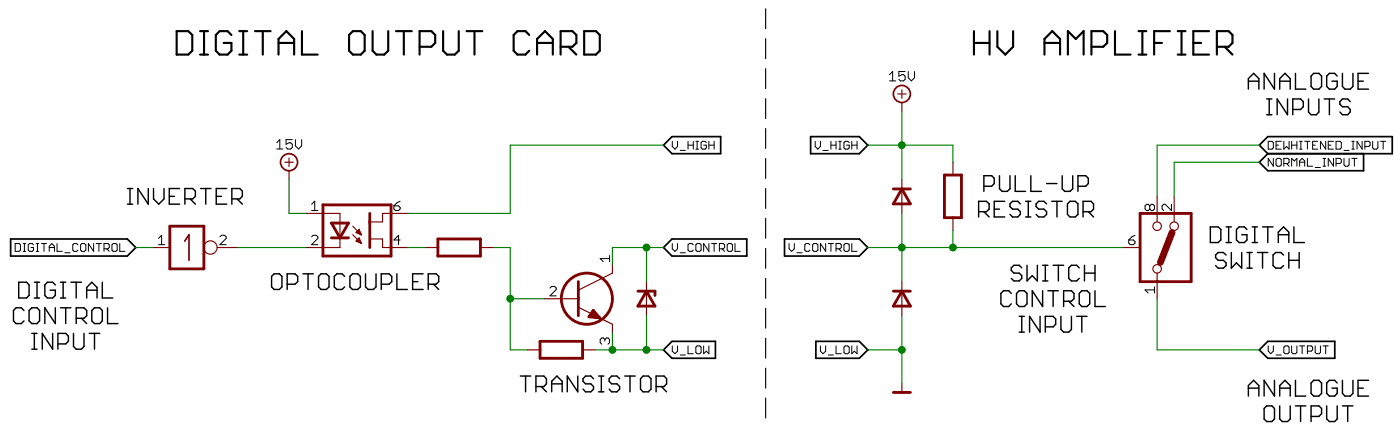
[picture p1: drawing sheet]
<svg xmlns="http://www.w3.org/2000/svg" width="209mm" height="65mm" viewBox="0 0 209 65" stroke-linecap="round" stroke-linejoin="round" font-family="sans-serif">
<g fill="none" stroke="#000" stroke-width=".17">
<path d="M114.2 1.3v3M114.2 5.8v2.9M114.2 10.2v3M114.2 14.7v3M114.2 19.1v3M114.2 23.6v3M114.2 28.1v2.9M114.2 32.5v3M114.2 37v2.9M114.2 41.4v3M114.2 45.9v3M114.2 50.4v2.9"/>
<path d="M114.2 54.8v3M114.2 59.3v2.9"/>
</g>
<g fill="none" stroke="#000" stroke-width=".32">
<path d="M26.4 4.6h1.7l.6 .6v2.4l-.6 .5h-1.7zM29.8 8.1h1.2M29.8 4.6h1.2M30.4 4.6v3.5M34.5 5.2l-.5-.6h-1.2l-.6 .6v2.4l.6 .5h1.2l.5-.5v-1.2h-1.1M35.7 8.1h1.2M35.7 4.6h1.2M36.3 4.6v3.5M38 4.6h2.4M39.2 4.6v3.5M41.6 6.4h2.3M41.6 8.1v-2.3l1.1-1.2 1.2 1.2v2.3"/>
<path d="M45 4.6v3.5h2.4M52.1 5.2l.5-.6h1.2l.6 .6v2.4l-.6 .5h-1.2l-.5-.5zM55.6 4.6v3l.6 .5h1.1l.6-.5v-3M59.1 4.6h2.3M60.2 4.6v3.5M62.6 7h1.7l.6-.6v-1.2l-.6-.6h-1.7v3.5M66.1 4.6v3l.6 .5h1.1l.6-.5v-3M69.6 4.6h2.3M70.8 4.6v3.5M79 5.2l-.6-.6h-1.2l-.6 .6v2.4l.6 .5h1.2l.6-.5M80.1 6.4h2.4M80.1 8.1v-2.3l1.2-1.2 1.2 1.2v2.3"/>
<path d="M83.6 7h1.8l.6-.6v-1.2l-.6-.6h-1.8v3.5M84.8 7l1.2 1.1M87.1 4.6h1.8l.6 .6v2.4l-.6 .5h-1.8zM145.3 6.4h2.3M145.3 4.6v3.5M147.6 4.6v3.5M148.8 4.6v2.4l1.2 1.1 1.1-1.1v-2.4M155.8 6.4h2.3M155.8 8.1v-2.3l1.2-1.2 1.1 1.2v2.3M159.3 8.1v-3.5l1.2 1.2 1.1-1.2v3.5M162.8 7h1.8l.6-.6v-1.2l-.6-.6h-1.8v3.5M166.3 4.6v3.5h2.4"/>
<path d="M169.8 8.1h1.2M169.8 4.6h1.2M170.4 4.6v3.5M172.2 6.4h1.1M174.5 4.6h-2.3v3.5M175.7 8.1h1.1M175.7 4.6h1.1M176.3 4.6v3.5M178 6.4h1.2M180.4 4.6h-2.4v3.5h2.4M181.5 7h1.8l.6-.6v-1.2l-.6-.6h-1.8v3.5M182.7 7l1.2 1.1"/>
</g>
<g fill="none" stroke="#000" stroke-width=".21">
<path d="M186.2 13.3v-1.6l.8-.8 .8 .8v1.6M186.2 12.1h1.6M189 17.1h.7M189 14.7h.7M189.3 14.7v2.4M190.1 10.9v2.4l-1.5-2.4v2.4M190.9 12.1h1.6M190.9 13.3v-1.6l.8-.8 .8 .8v1.6M192.1 14.7v2.4l-1.6-2.4v2.4M192.8 16.3h1.2l.4-.4v-.8l-.4-.4h-1.2v2.4M193.3 10.9v2.4h1.5M195.2 14.7v2l.4 .4h.8l.3-.4v-2"/>
<path d="M196 10.9h.7l.4 .4v1.6l-.4 .4h-.7l-.4-.4v-1.6zM197.5 14.7h1.6M198.3 14.7v2.4M199.5 11.3l-.4-.4h-.8l-.4 .4v1.6l.4 .4h.8l.4-.4v-.8h-.8M200.3 10.9v2l.3 .4h.8l.4-.4v-2M201.4 15.1l-.4-.4h-.7l-.4 .4v.4l.4 .4h.7l.4 .4v.4l-.4 .4h-.7l-.4-.4M202.6 12.1h.8M204.2 10.9h-1.6v2.4h1.6M19 30.4h.8M19 28.1h.8M19.4 28.1v2.3M22.1 28.1v2.3l-1.5-2.3v2.3"/>
<path d="M22.9 28.1v1.5l.8 .8 .8-.8v-1.5M25.3 29.2h.7M26.8 28.1h-1.5v2.3h1.5M27.6 29.6h1.1l.4-.4v-.8l-.4-.3h-1.1v2.3M28.4 29.6l.7 .8M29.9 28.1h1.6M30.7 28.1v2.3M32.3 29.2h.7M33.8 28.1h-1.5v2.3h1.5M34.6 29.6h1.2l.4-.4v-.8l-.4-.3h-1.2v2.3M35.4 29.6l.8 .8M146 31.5h1.2l.4-.4v-.7l-.4-.4h-1.2v2.3"/>
<path d="M146.8 27.7h1.1l.4-.4v-.8l-.4-.3h-1.1v2.3M146.8 31.5l.8 .8M148.3 31.1h.8M149.1 26.2v1.9l.4 .4h.8l.4-.4v-1.9M149.9 30h-1.6v2.3h1.6M151.4 26.2v2.3h1.6M152.2 30.4l-.4-.4h-.8l-.3 .4v.4l.3 .3h.8l.4 .4v.4l-.4 .4h-.8l-.3-.4M152.4 39.9l-.4-.4h-.7l-.4 .4v.4l.4 .4h.7l.4 .3v.4l-.4 .4h-.7l-.4-.4M153 30h.8M153 32.3h.8M153.2 39.5v2.3l.8-.8 .7 .8v-2.3M153.4 30v2.3"/>
<path d="M153.8 26.2v2.3h1.5M155.5 39.5h.8M155.9 39.5v2.3M156.1 27.3h1.6M156.1 30.4l-.4-.4h-.8l-.3 .4v.4l.3 .3h.8l.4 .4v.4l-.4 .4h-.8l-.3-.4M156.9 30h1.6M157.1 39.5h1.6M157.7 30v2.3M157.9 39.5v2.3M158.5 26.2v1.9l.3 .4h.8l.4-.4v-1.9M159.2 30.4l.4-.4h.8l.4 .4v1.5l-.4 .4h-.8l-.4-.4zM160.8 27.7h1.2l.3-.4v-.8l-.3-.3h-1.2v2.3"/>
<path d="M161 39.9l-.4-.4h-.8l-.4 .4v1.5l.4 .4h.8l.4-.4M161.6 31.5h1.2l.3-.4v-.7l-.3-.4h-1.2v2.3M161.8 39.5v2.3M162.3 31.5l.8 .8M163.3 39.5v2.3M180.6 33.8h1.1l.4 .4v1.5l-.4 .4h-1.1zM182.9 36.1h.8M182.9 33.8h.8M182.9 38l-.4-.4h-.8l-.4 .4v.4l.4 .4h.8l.4 .3v.4l-.4 .4h-.8l-.4-.4M183.3 33.8v2.3M183.7 37.6v2.3l.7-.8 .8 .8v-2.3M186 34.2l-.4-.4h-.8l-.4 .4v1.5l.4 .4h.8l.4-.4v-.8h-.8"/>
<path d="M186 37.6h.8M186 39.9h.8M186.4 37.6v2.3M186.8 36.1h.8M186.8 33.8h.8M187.2 33.8v2.3M187.6 37.6h1.5M188.3 33.8h1.6M188.3 37.6v2.3M189.1 33.8v2.3M190.7 34.9h1.6M190.7 36.1v-1.5l.8-.8 .8 .8v1.5"/>
<path d="M191.5 38l-.4-.4h-.8l-.4 .4v1.5l.4 .4h.8l.4-.4M192.3 37.6v2.3M192.3 38.8h1.5M193 33.8v2.3h1.6M193.8 37.6v2.3M2.8 42h1.2l.3 .4v1.6l-.3 .4h-1.2zM3.6 46.2l-.4-.4h-.8l-.4 .4v1.6l.4 .4h.8l.4-.4M4.7 45.8h.8l.4 .4v1.6l-.4 .4h-.8l-.4-.4v-1.6zM4.7 52h.8M4.7 49.6h.8M5.1 44.4h.8M5.1 42h.8"/>
<path d="M5.1 49.6v2.4M5.5 42v2.4M7.9 49.6v2.4l-1.6-2.4v2.4M8.3 42.4l-.4-.4h-.8l-.4 .4v1.6l.4 .4h.8l.4-.4v-.8h-.8M8.3 45.8v2.4l-1.6-2.4v2.4M8.6 51.2h1.2l.4-.4v-.8l-.4-.4h-1.2v2.4M9 44.4h.8M9 42h.8M9 45.8h1.6M9.4 42v2.4M9.8 45.8v2.4M10.6 42h1.5"/>
<path d="M11 49.6v2l.4 .4h.7l.4-.4v-2M11.4 42v2.4M11.4 47.4h1.1l.4-.4v-.8l-.4-.4h-1.1v2.4M12.1 47.4l.8 .8M12.9 43.2h1.6M12.9 44.4v-1.6l.8-.8 .8 .8v1.6M13.3 49.6h1.6M14.1 45.8h.8l.4 .4v1.6l-.4 .4h-.8l-.4-.4v-1.6zM14.1 49.6v2.4M15.3 42v2.4h1.5M16 45.8v2.4h1.6M40.9 40.8h.8l.4 .3v1.6l-.4 .4h-.8l-.4-.4v-1.6z"/>
<path d="M42.8 42.3h1.2l.4-.4v-.8l-.4-.3h-1.2v2.3M45.2 40.8h1.5M46 40.8v2.3M47.9 40.8h.8l.4 .3v1.6l-.4 .4h-.8l-.4-.4v-1.6zM51.4 41.1l-.4-.3h-.8l-.3 .3v1.6l.3 .4h.8l.4-.4M52.6 40.8h.8l.4 .3v1.6l-.4 .4h-.8l-.4-.4v-1.6zM54.5 40.8v1.9l.4 .4h.8l.4-.4v-1.9M56.9 42.3h1.1l.4-.4v-.8l-.4-.3h-1.1v2.3M59.2 40.8v2.3h1.6M61.6 41.9h.7M63.1 40.8h-1.5v2.3h1.5M63.9 42.3h1.2l.3-.4v-.8l-.3-.3h-1.2v2.3"/>
<path d="M64.7 42.3l.7 .8M77.6 56h1.6M78.4 56v2.3M79.9 57.6h1.2l.4-.5v-.7l-.4-.4h-1.2v2.3M80.7 57.6l.8 .7M82.3 58.3v-1.5l.8-.8 .8 .8v1.5M82.3 57.1h1.6M86.2 56v2.3l-1.6-2.3v2.3M88.5 56.4l-.4-.4h-.7l-.4 .4v.4l.4 .3h.7l.4 .5v.3l-.4 .4h-.7l-.4-.4M89.3 56h.8M89.3 58.3h.8M89.7 56v2.3"/>
<path d="M92.4 56.4l-.4-.4h-.8l-.3 .4v.4l.3 .3h.8l.4 .5v.3l-.4 .4h-.8l-.3-.4M93.2 56h1.6M94 56v2.3M95.9 56h.8l.4 .4v1.5l-.4 .4h-.8l-.4-.4v-1.5zM97.9 57.6h1.2l.3-.5v-.7l-.3-.4h-1.2v2.3M98.7 57.6l.7 .7M150.9 43.7l-.4-.4h-.8l-.4 .4v1.5l.4 .4h.8l.4-.4M151.6 43.7l.4-.4h.8l.4 .4v1.5l-.4 .4h-.8l-.4-.4zM152 49.4h.8M152 47.1h.8M152.4 47.1v2.3M155.2 47.1v2.3l-1.6-2.3v2.3"/>
<path d="M155.5 41.8h.8M155.5 43.3v2.3l-1.5-2.3v2.3M155.9 48.7h1.2l.4-.4v-.8l-.4-.4h-1.2v2.3M156.3 43.3h1.6M157.1 43.3v2.3M158.3 47.1v1.9l.4 .4h.7l.4-.4v-1.9M158.7 44.9h1.1l.4-.4v-.8l-.4-.4h-1.1v2.3M159.4 44.9l.8 .7M160.6 47.1h1.6M161.4 43.3h.8l.4 .4v1.5l-.4 .4h-.8l-.4-.4v-1.5zM161.4 47.1v2.3M161.8 40.7h1.5"/>
<path d="M163.3 43.3v2.3h1.6M186.2 59v-1.6l.8-.8 .8 .8v1.6M186.2 57.8h1.6M190.1 56.6v2.4l-1.5-2.4v2.4M190.9 59v-1.6l.8-.8 .8 .8v1.6M190.9 57.8h1.6M193.3 56.6v2.4h1.5M196 56.6h.7l.4 .4v1.6l-.4 .4h-.7l-.4-.4v-1.6zM199.5 57l-.4-.4h-.8l-.4 .4v1.6l.4 .4h.8l.4-.4v-.8h-.8M200.3 56.6v2l.3 .4h.8l.4-.4v-2M202.6 57.8h.8M204.2 56.6h-1.6v2.4h1.6"/>
<path d="M189 60.4h.7l.4 .4v1.6l-.4 .4h-.7l-.4-.4v-1.6zM190.9 60.4v2l.4 .4h.8l.4-.4v-2M193.3 60.4h1.5M194 60.4v2.4M195.6 62h1.1l.4-.4v-.8l-.4-.4h-1.1v2.4M197.9 60.4v2l.4 .4h.8l.4-.4v-2M200.3 60.4h1.5M201 60.4v2.4"/>
</g>
<g fill="none" stroke="#000" stroke-width=".15">
<path d="M132.7 11.1l.5-.5v1.4M132.7 12h.9M135 10.6h-.9v.7l.7-.2 .2 .2v.5l-.2 .2h-.5l-.2-.2M135.5 10.6v1l.5 .4 .4-.4v-1M2.3 36.3h.6l.1 .1v.8l-.1 .2h-.6zM3.5 37.4h.3M3.5 36.3h.3M3.6 36.3v1.1M5 36.4l-.2-.1h-.4l-.2 .1v.8l.2 .2h.4l.2-.2v-.3h-.4M5.4 37.4h.4M5.4 36.3h.4M5.6 36.3v1.1"/>
<path d="M6.2 36.3h.7M6.6 36.3v1.1M7.3 36.9h.8M7.3 37.4v-.7l.4-.4 .4 .4v.7M8.5 36.3v1.1h.8M9.7 37.6h.8M11.6 36.4l-.2-.1h-.4l-.1 .1v.8l.1 .2h.4l.2-.2M12 36.4l.2-.1h.4l.2 .1v.8l-.2 .2h-.4l-.2-.2zM14 36.3v1.1l-.8-1.1v1.1M14.4 36.3h.7M14.8 36.3v1.1M15.5 37h.6l.2-.1v-.5l-.2-.1h-.6v1.1"/>
<path d="M15.9 37l.4 .4M16.7 36.4l.2-.1h.4l.2 .1v.8l-.2 .2h-.4l-.2-.2zM17.9 36.3v1.1h.7M23.6 35.5l.5-.5v1.4M23.6 36.4h1M32.8 35.3l.2-.3h.5l.2 .3v.2l-.9 .9h.9M41.3 21.3l.4-.5v1.4M41.3 22.2h.9M43.6 20.8h-.9v.7l.4-.2h.3l.2 .2v.4l-.2 .3h-.5l-.2-.3M44.1 20.8v.9l.4 .5 .5-.5v-.9M46.5 35.3l.2-.3h.5l.2 .3v.2l-.9 .9h.9M46.5 30.4l.4-.4v1.3"/>
<path d="M46.5 31.3h.9M58.8 30.6h.7l.2 .3v.2l-.2 .2h-.5l-.2-.2zM59.7 30l-.5 .2-.4 .4M59.7 35.7h-.9l.7-.7v1.4M90.9 38.5h-1.4l.5 .5M90.9 38v1M100.3 21v.8l.4 .4 .4-.4v-.8M100.3 36.3v.7l.4 .4 .4-.4v-.7M101.5 37.6h.7M101.5 22.4h.7M102.6 21v1.2M102.6 21.6h.8"/>
<path d="M103.4 36.4l-.2-.1h-.4l-.2 .1v.8l.2 .2h.4l.2-.2M103.4 21v1.2M103.8 22.2h.4M103.8 36.4l.2-.1h.4l.2 .1v.8l-.2 .2h-.4l-.2-.2zM103.8 21h.4M104 21v1.2M105.4 21.2l-.2-.2h-.4l-.2 .2v.8l.2 .2h.4l.2-.2v-.4h-.4M105.7 36.3v1.1l-.7-1.1v1.1M105.7 21v1.2M105.7 21.6h.8M106.2 36.3h.7M106.5 21v1.2"/>
<path d="M106.5 36.3v1.1M107.3 37h.6l.2-.1v-.5l-.2-.1h-.6v1.1M107.7 37l.4 .4M108.5 36.4l.2-.1h.4l.2 .1v.8l-.2 .2h-.4l-.2-.2zM109.6 36.3v1.1h.8M117.7 36.3v.7l.4 .4 .4-.4v-.7M118.9 37.6h.8M120.8 36.4l-.2-.1h-.4l-.1 .1v.8l.1 .2h.4l.2-.2M121.2 36.4l.2-.1h.4l.2 .1v.8l-.2 .2h-.4l-.2-.2zM121.6 21v.8l.4 .4 .4-.4v-.8M122.8 22.4h.7M123.2 36.3v1.1l-.8-1.1v1.1"/>
<path d="M123.5 36.3h.8M124 21v1.2M124 36.3v1.1M124 21.6h.7M124.7 37h.6l.2-.1v-.5l-.2-.1h-.6v1.1M124.7 21v1.2M125.1 22.2h.4M125.1 37l.4 .4M125.1 21h.4M125.3 21v1.2M125.9 36.4l.2-.1h.4l.2 .1v.8l-.2 .2h-.4l-.2-.2zM126.7 21.2l-.2-.2h-.4l-.2 .2v.8l.2 .2h.4l.2-.2v-.4h-.4"/>
<path d="M127.1 36.3v1.1h.7M127.1 21v1.2M127.1 21.6h.7M127.8 21v1.2M168.4 35.7h.7l.2 .3v.2l-.2 .2h-.5l-.2-.2zM169.3 35l-.5 .3-.4 .4M171.5 30.6l-.2-.2h-.3l-.2 .2v.5l.2 .2h.3l.2-.2M171.5 30.6l.2-.2h.3l.2 .2v.5l-.2 .2h-.3l-.2-.2M171.5 30.6v.5M174.8 30.4v.9l-1-.9h-.2l-.2 .2v.5l.2 .2M189.2 21h.6l.1 .2v.8l-.1 .2h-.6zM189.9 23.6v1.1l-.7-1.1v1.1"/>
<path d="M190.4 21.6h.3M190.5 23.6h.4l.2 .2v.8l-.2 .1h-.4l-.1-.1v-.8zM191.1 21h-.7v1.2h.7M191.5 21v1.2l.4-.4 .4 .4v-1.2M191.5 24.3h.6l.2-.1v-.4l-.2-.2h-.6v1.1M191.9 24.3l.4 .4M192.7 21.6h.8M192.7 21v1.2M192.7 24.7v-1.1l.4 .4 .4-.4v1.1M193.5 21v1.2M193.9 22.2h.3M193.9 21h.3"/>
<path d="M193.9 24.7v-.7l.3-.4 .4 .4v.7M193.9 24.2h.7M194.1 21v1.2M194.6 21h.8M195 21v1.2M195 23.6v1.1h.8M195.8 21.6h.4M196.2 24.9h.8M196.6 21h-.8v1.2h.8M197.4 23.6h.4M197.4 24.7h.4M197.5 23.6v1.1"/>
<path d="M197.8 21v1.2l-.8-1.2v1.2M198.1 21.6h.4M198.9 21h-.8v1.2h.8M198.9 23.6v1.1l-.8-1.1v1.1M199.3 21h.6l.2 .2v.8l-.2 .2h-.6zM199.3 24.3h.6l.2-.1v-.4l-.2-.2h-.6v1.1M200.5 22.4h.8M200.5 23.6v1l.2 .1h.4l.2-.1v-1M201.7 22.2h.3M201.7 21h.3M201.7 23.6h.7M201.8 21v1.2"/>
<path d="M202 23.6v1.1M203.2 21v1.2l-.8-1.2v1.2M203.6 21.8h.6l.2-.2v-.4l-.2-.2h-.6v1.2M204.8 21v1l.2 .2h.4l.1-.2v-1M205.9 21h.8M206.3 21v1.2M82 42.9l.3-.2h.4l.3 .2v.2l-1 .9h1M90.2 50.5l.3-.2h.2l.2 .2v.5l-.2 .2M90.2 50.5l-.2-.2h-.2l-.3 .2v.5l.3 .2M90.2 50.5v.3M100.3 51.5v.8l.4 .4 .4-.4v-.8M101.5 52.9h.7"/>
<path d="M102.6 51.5v1.2h.8M103.8 51.7l.2-.2h.4l.2 .2v.8l-.2 .2h-.4l-.2-.2zM105 51.5v1.2l.4-.4 .3 .4v-1.2M122.4 51.5v.8l.4 .4 .4-.4v-.8M123.5 52.9h.8M124.7 51.5v1.2h.8M125.9 51.7l.2-.2h.4l.2 .2v.8l-.2 .2h-.4l-.2-.2zM127.1 51.5v1.2l.3-.4 .4 .4v-1.2M172.2 43.2h-1.4l.5 .4M172.2 42.7v.9M189.2 51.5v.8l.4 .4 .3-.4v-.8M190.4 52.9h.7"/>
<path d="M191.7 51.5h.4l.2 .2v.8l-.2 .2h-.4l-.2-.2v-.8zM192.7 51.5v1l.2 .2h.4l.2-.2v-1M193.9 51.5h.7M194.2 51.5v1.2M195 52.3h.6l.2-.2v-.4l-.2-.2h-.6v1.2M196.2 51.5v1l.2 .2h.4l.2-.2v-1M197.4 51.5h.7M197.8 51.5v1.2"/>
</g>
<path d="M1.6 35.6h17.4l1.3 1.3-1.3 1.2h-17.4zM99 36.9l1.2-1.3h11.2v2.5h-11.2zM99 21.6l1.2-1.3h7.3v2.6h-7.3zM117 35.6h11.2l1.3 1.3-1.3 1.2h-11.2zM120.9 20.3h7.3l1.3 1.3-1.3 1.3h-7.3zM187.9 21.6l1.2-1.3h18.6v2.6h-18.6zM189.1 22.9l-1.2 1.3 1.2 1.2h14.3v-2.5M99 52.1l1.2-1.3h6.5v2.5h-6.5zM121.7 50.8h6.5l1.3 1.3-1.3 1.2h-6.5zM189.1 50.8h10v2.5h-10l-1.2-1.2z" fill="none" stroke="#000" stroke-width=".25"/>
<g fill="none" stroke="#7f0000" stroke-width=".42">
<path d="M25.3 33.7h5.1v6.3h-5.1zM48.2 30.5h10.1v7.6h-10.1zM49.4 33.2h2.6l-1.3 2.2zM49.4 35.4h2.6M55.2 31.8v5.1M65.3 35.6h6.4v2.5h-6.4zM133.3 28.1h2.5M134.5 28.1l1.3 2.3h-2.5zM140.9 26.1h2.5v6.3h-2.5zM170.1 31.8h7.6v10.1h-7.6zM80.6 50.8h6.3v2.5h-6.3zM86.3 41.9v5.1"/>
<path d="M88 47l1.5 .3M88.3 46.5l1.2 .8M88.5 46.2l1 1.1-1.6-.1zM95.2 43.3h2.5v.7M96.4 43.3l1.3 2.3h-2.5zM133.3 43.3h2.5M133.3 58.4h2.5M134.5 43.3l1.3 2.3h-2.5z"/>
<circle cx="87.5" cy="44.5" r="3.8"/>
</g>
<g fill="none" stroke="#7f0000" stroke-width=".25">
<path d="M27.6 35.9l.6-1v3.9"/>
<circle cx="134.5" cy="14" r="1.27"/>
<circle cx="43.1" cy="24.2" r="1.27"/>
</g>
<g fill="none" stroke="#7f0000" stroke-width=".17">
<path d="M133.9 14h1.3M134.5 13.4v1.2M134.5 15.3v1.2M22.8 36.9h2.5M32.4 36.9h3.1M42.5 24.2h1.3M43.1 23.5v1.3M43.1 25.4v1.3M45.7 31.8h5v5.1h-5M52.6 33.7l1.3 1.2M52.6 34.9l1.3 1.3M53.3 34.5l-.2 .1 .8 .3"/>
<path d="M53.3 34.5l.6 .4M53.3 34.6l.6 .3M53.3 35.7l-.2 .2 .8 .3M53.3 35.7l.6 .5M53.3 35.9l.6 .3M53.4 34.3l.2-.2 .3 .8M53.4 34.3l-.1 .2M53.4 34.3l.5 .6M53.4 35.6l-.1 .1M53.4 35.6l.2-.2 .3 .8M53.4 35.6l.5 .6M53.6 34.3l.3 .6"/>
<path d="M53.6 35.6l.3 .6M55.2 35.6h1.9v1.3h3.8M60.9 31.8h-3.8v1.2h-1.9M63.4 36.9h1.9M71.7 36.9h1.9M91.4 39.4v1.3l-5.1 2.5M134.5 26.7v5.1M142.2 24.2v1.9M142.2 32.4v1.9M167.5 36.9h2.6M172.6 29.2v3.8M175.2 29.2v3.8"/>
<path d="M78.7 52.1h1.9M81.2 44.5h5.1M86.3 45.7l5.1 2.6v1.3M86.9 52.1h1.9M96.4 41.9v5.1M134.5 41.9v5.1M134.5 57.1v1.3M172.6 40.7v3.8"/>
<circle cx="31.4" cy="36.9" r=".99"/>
<circle cx="172.6" cy="33.7" r=".64"/>
<circle cx="175.2" cy="33.7" r=".64"/>
<circle cx="172.6" cy="40" r=".64"/>
</g>
<path d="M174.8 34.6l-1.7 4.5" fill="none" stroke="#7f0000" stroke-width="1"/>
<g fill="none" stroke="#007f00" stroke-width=".17">
<path d="M134.5 16.5v10.2M20.3 36.9h2.5M35.5 36.9h10.2M43.1 26.7v5.1h2.6M60.9 36.9h2.5M73.6 36.9h2.5v15.2h2.6M96.4 36.9v5M99 36.9h-7.6v2.5M99 21.6h-22.9v10.2h-15.2M129.5 36.9h38M129.5 21.6h12.7v2.6M134.5 31.8v10.1"/>
<path d="M142.2 34.3v2.6M187.9 21.6h-15.3v7.6M187.9 24.2h-12.7v5M76.1 44.5h5.1M88.8 52.1h10.2M91.4 49.6v2.5M96.4 47v5.1M129.5 52.1h5M134.5 47v10.1M172.6 44.5v7.6h15.3"/>
</g>
<g fill="#007f00" stroke="#007f00" stroke-width=".15">
<circle cx="76.1" cy="44.5" r=".51"/>
<circle cx="91.4" cy="52.1" r=".51"/>
<circle cx="96.4" cy="52.1" r=".51"/>
<circle cx="134.5" cy="52.1" r=".51"/>
<circle cx="96.4" cy="36.9" r=".51"/>
<circle cx="134.5" cy="36.9" r=".51"/>
<circle cx="142.2" cy="36.9" r=".51"/>
<circle cx="134.5" cy="21.6" r=".51"/>
</g>
</svg>
